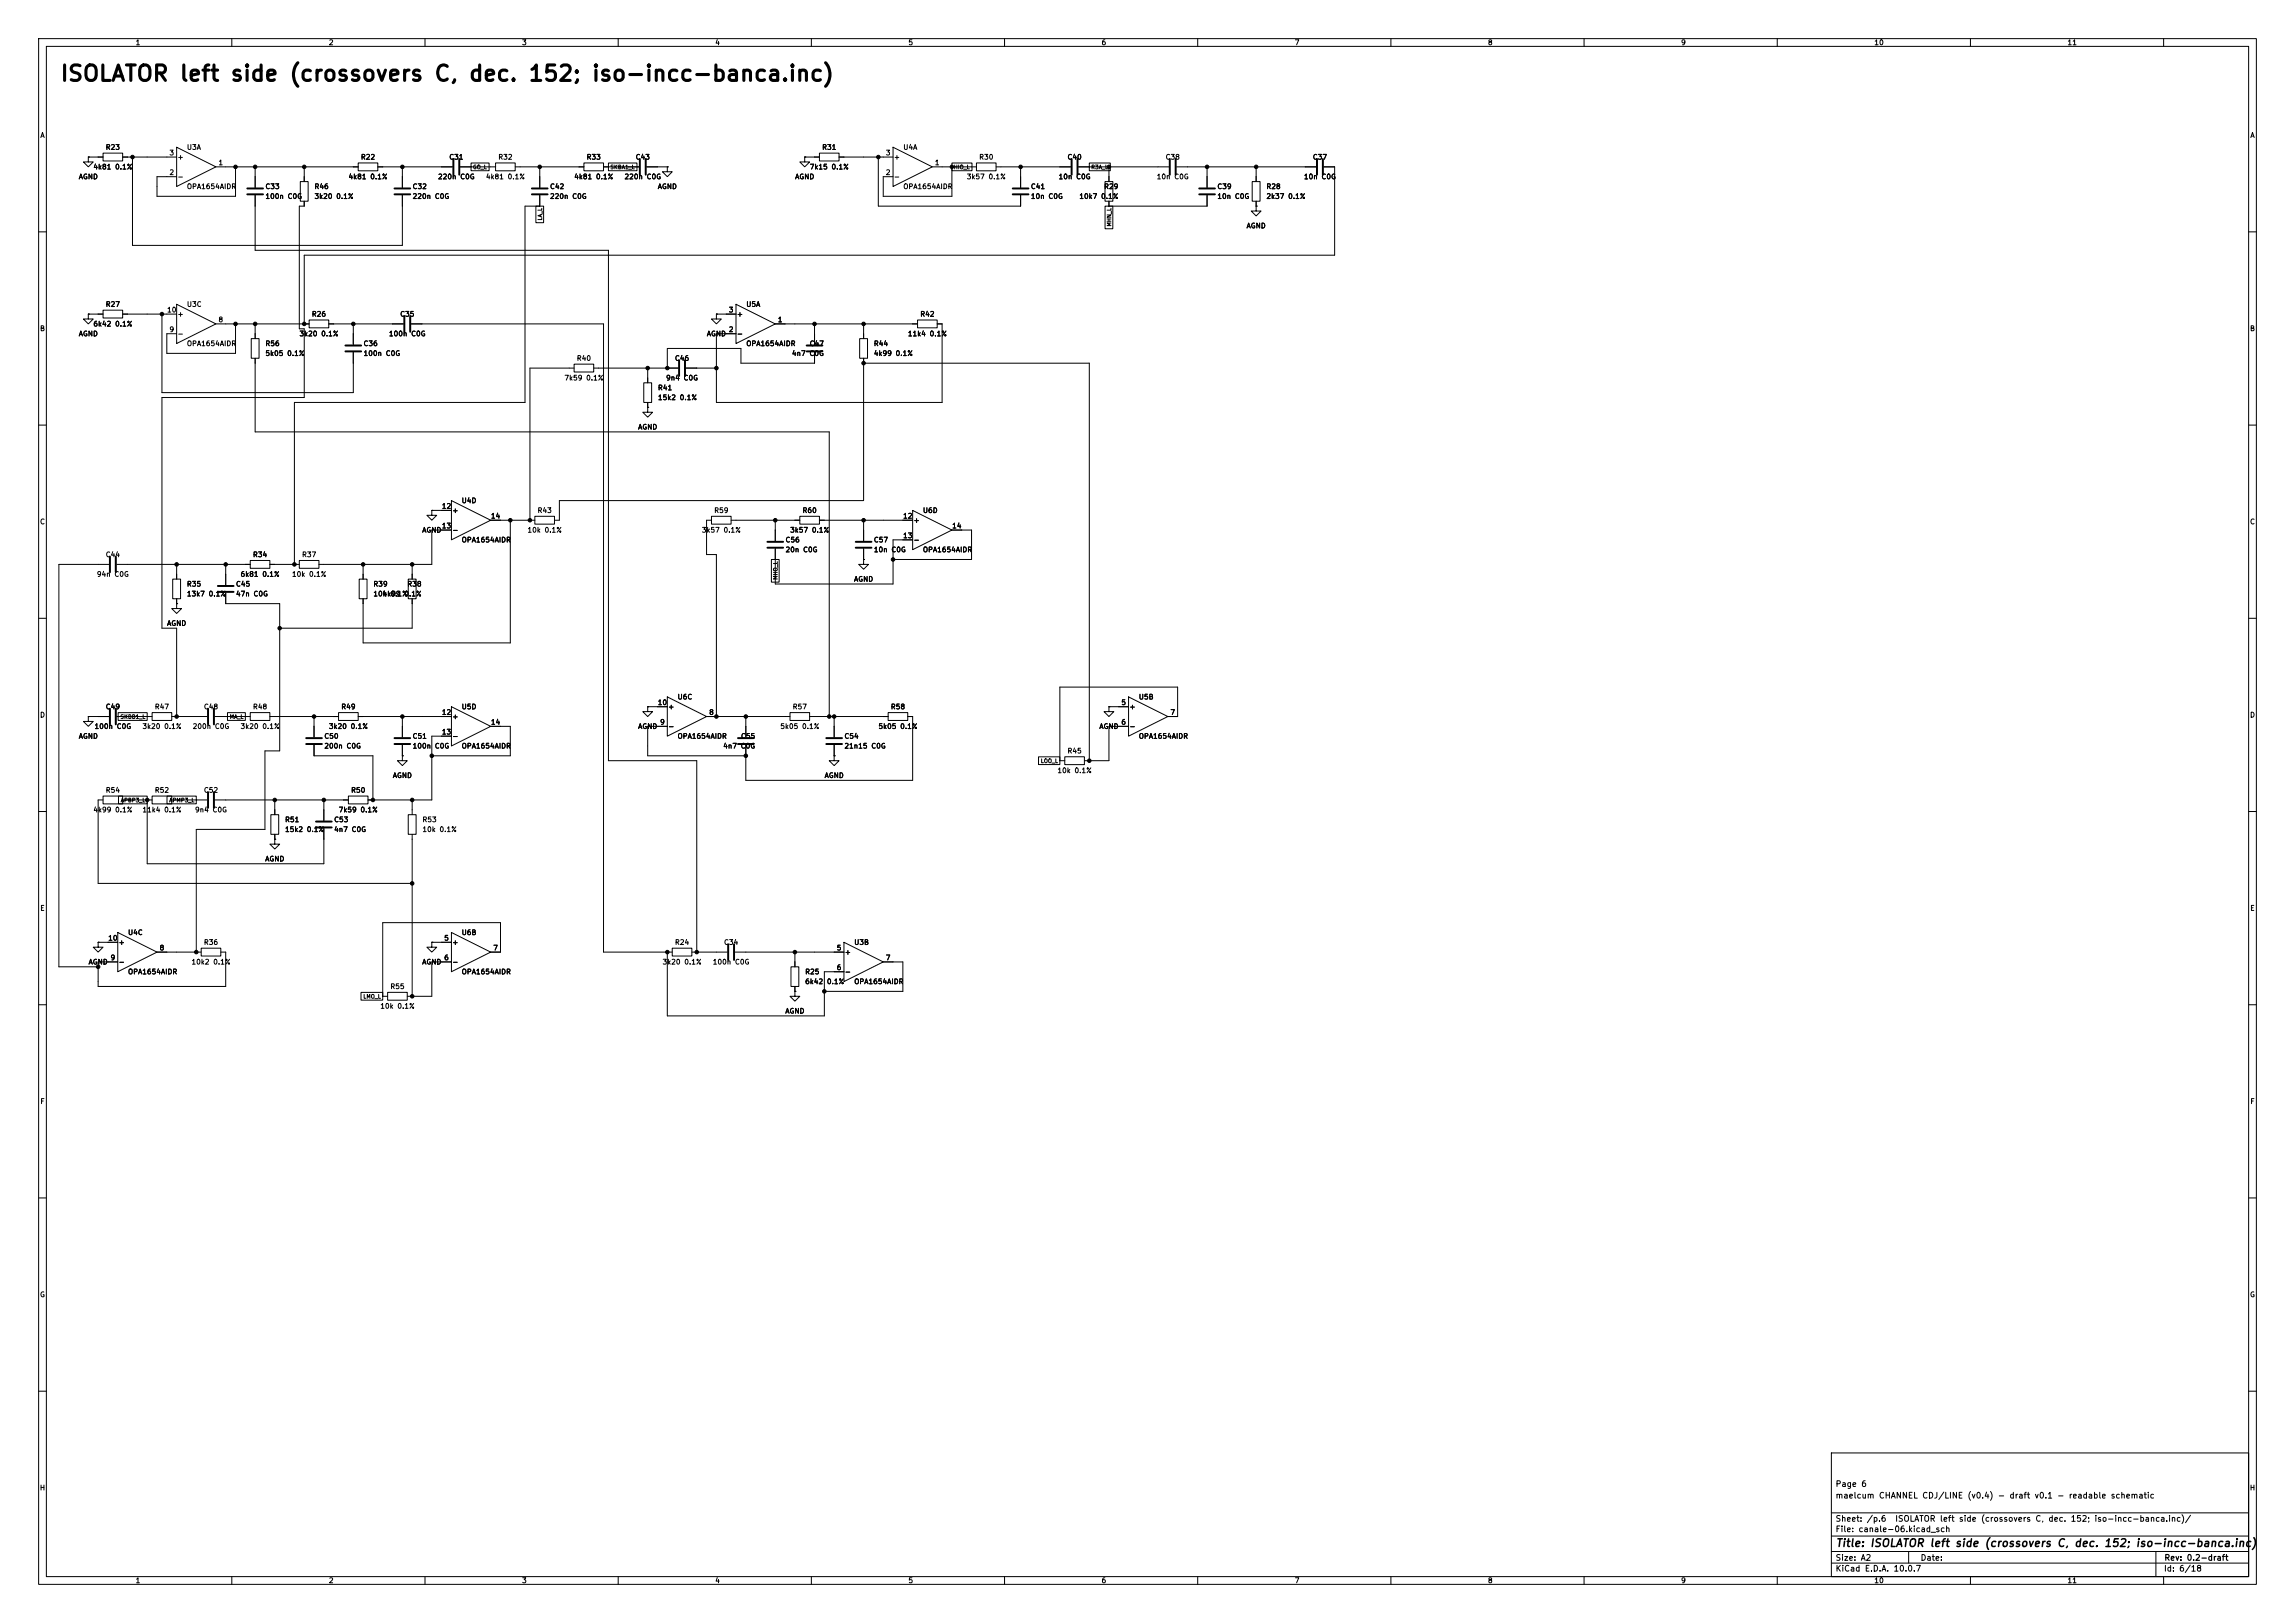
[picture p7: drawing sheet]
<svg xmlns="http://www.w3.org/2000/svg" width="594mm" height="420mm" viewBox="0 0 594 420" stroke-linecap="round" stroke-linejoin="round" font-family="sans-serif">
<defs><g id="words">
<text font-size="4" x="15.4" y="22">ISOLATOR left side (crossovers C, dec. 152; iso-incc-banca.inc)</text>
<text font-size="2" x="475" y="400.8">Title: ISOLATOR left side (crossovers C, dec. 152; iso-incc-banca.inc)</text>
<g font-size="1.5">
<text x="475" y="388.1">maelcum CHANNEL CDJ/LINE (v0.4) - draft v0.1 - readable schematic</text>
<text x="475" y="385.1">Page 6</text>
<text x="475" y="394.1">Sheet: /p.6</text>
<text x="490.4" y="394.1">ISOLATOR left side (crossovers C, dec. 152; iso-incc-banca.inc)/</text>
<text x="475" y="396.8">File: canale-06.kicad_sch</text>
<text x="475" y="407">KiCad E.D.A. 10.0.7</text>
<text x="475" y="404.2">Size: A2</text>
<text x="497" y="404.2">Date:</text>
<text x="560" y="407">Id: 6/18</text>
<text x="560.1" y="404.2">Rev: 0.2-draft</text>
</g>
<g font-size="1.3">
<text x="35" y="12">1</text>
<text x="85" y="12">2</text>
<text x="135" y="12">3</text>
<text x="185" y="12">4</text>
<text x="235" y="12">5</text>
<text x="285" y="12">6</text>
<text x="335" y="12">7</text>
<text x="385" y="12">8</text>
<text x="435" y="12">9</text>
<text x="485" y="12">10</text>
<text x="535" y="12">11</text>
<text x="10.3" y="36">A</text>
<text x="582.3" y="36">A</text>
<text x="27.2" y="39.1">R23</text>
<text x="43.7" y="40.5">3</text>
<text x="45.8" y="41.6">+</text>
<text x="48.2" y="39.1">U3A</text>
<text x="93.3" y="41.6">R22</text>
<text x="116.1" y="41.6">C31</text>
<text x="128.8" y="41.6">R32</text>
<text x="151.7" y="41.6">R33</text>
<text x="164.4" y="41.6">C43</text>
<text x="212.7" y="39.1">R31</text>
<text x="229.1" y="40.5">3</text>
<text x="231.2" y="41.6">+</text>
<text x="233.7" y="39.1">U4A</text>
<text x="253.3" y="41.6">R30</text>
<text x="276.2" y="41.6">C40</text>
<text x="301.6" y="41.6">C38</text>
<text x="339.7" y="41.6">C37</text>
<text x="20.3" y="46.7">AGND</text>
<text x="24" y="44.1">4k81 0.1%</text>
<text x="43.7" y="45.6">2</text>
<text x="45.8" y="46.7">-</text>
<text x="56.4" y="43">1</text>
<text x="90.1" y="46.7">4k81 0.1%</text>
<text x="113.2" y="46.7">220n C0G</text>
<text x="125.6" y="46.7">4k81 0.1%</text>
<text x="148.5" y="46.7">4k81 0.1%</text>
<text x="161.5" y="46.7">220n C0G</text>
<text x="205.7" y="46.7">AGND</text>
<text x="209.5" y="44.1">7k15 0.1%</text>
<text x="229.1" y="45.6">2</text>
<text x="231.2" y="46.7">-</text>
<text x="241.8" y="43">1</text>
<text x="250.1" y="46.7">3k57 0.1%</text>
<text x="273.9" y="46.7">10n C0G</text>
<text x="299.3" y="46.7">10n C0G</text>
<text x="337.4" y="46.7">10n C0G</text>
<text x="48.2" y="49.2">OPA1654AIDR</text>
<text x="68.6" y="49.2">C33</text>
<text x="68.6" y="51.8">100n C0G</text>
<text x="81.3" y="49.2">R46</text>
<text x="81.3" y="51.8">3k20 0.1%</text>
<text x="106.7" y="49.2">C32</text>
<text x="106.7" y="51.8">220n C0G</text>
<text x="142.2" y="49.2">C42</text>
<text x="142.2" y="51.8">220n C0G</text>
<text x="170.1" y="49.2">AGND</text>
<text x="233.7" y="49.2">OPA1654AIDR</text>
<text x="266.7" y="49.2">C41</text>
<text x="266.7" y="51.8">10n C0G</text>
<text x="279.2" y="51.8">10k7 0.1%</text>
<text x="285.6" y="49.2">R29</text>
<text x="314.9" y="49.2">C39</text>
<text x="314.9" y="51.8">10n C0G</text>
<text x="327.6" y="49.2">R28</text>
<text x="327.6" y="51.8">2k37 0.1%</text>
<text x="322.5" y="59.4">AGND</text>
<text x="27.2" y="79.7">R27</text>
<text x="43.1" y="81.1">10</text>
<text x="45.8" y="82.2">+</text>
<text x="48.2" y="79.7">U3C</text>
<text x="56.4" y="83.7">8</text>
<text x="80.6" y="82.2">R26</text>
<text x="103.4" y="82.2">C35</text>
<text x="188.5" y="81.1">3</text>
<text x="190.6" y="82.2">+</text>
<text x="193" y="79.7">U5A</text>
<text x="201.2" y="83.7">1</text>
<text x="238.1" y="82.2">R42</text>
<text x="10.2" y="86">B</text>
<text x="20.3" y="87.3">AGND</text>
<text x="24" y="84.8">6k42 0.1%</text>
<text x="43.7" y="86.2">9</text>
<text x="45.8" y="87.3">-</text>
<text x="48.2" y="89.9">OPA1654AIDR</text>
<text x="68.6" y="89.9">R56</text>
<text x="77.4" y="87.3">3k20 0.1%</text>
<text x="94" y="89.9">C36</text>
<text x="100.5" y="87.3">100n C0G</text>
<text x="182.8" y="87.3">AGND</text>
<text x="188.5" y="86.2">2</text>
<text x="190.6" y="87.3">-</text>
<text x="193" y="89.9">OPA1654AIDR</text>
<text x="209.4" y="89.9">C47</text>
<text x="226" y="89.9">R44</text>
<text x="234.9" y="87.3">11k4 0.1%</text>
<text x="582.2" y="86">B</text>
<text x="68.6" y="92.4">5k05 0.1%</text>
<text x="94" y="92.4">100n C0G</text>
<text x="149.2" y="93.7">R40</text>
<text x="174.6" y="93.7">C46</text>
<text x="204.8" y="92.4">4n7 C0G</text>
<text x="226" y="92.4">4k99 0.1%</text>
<text x="146" y="98.8">7k59 0.1%</text>
<text x="170.2" y="101.3">R41</text>
<text x="172.3" y="98.8">9n4 C0G</text>
<text x="170.2" y="103.8">15k2 0.1%</text>
<text x="165" y="111.5">AGND</text>
<text x="114.2" y="131.9">12</text>
<text x="119.4" y="130.5">U4D</text>
<text x="10.2" y="136">C</text>
<text x="114.2" y="137">13</text>
<text x="116.9" y="133">+</text>
<text x="126.9" y="134.5">14</text>
<text x="139" y="133">R43</text>
<text x="184.7" y="133">R59</text>
<text x="207.6" y="133">R60</text>
<text x="233.6" y="134.5">12</text>
<text x="236.3" y="135.6">+</text>
<text x="238.7" y="133">U6D</text>
<text x="246.3" y="137">14</text>
<text x="582.2" y="136">C</text>
<text x="109.2" y="138.1">AGND</text>
<text x="116.9" y="138.1">-</text>
<text x="119.4" y="140.7">OPA1654AIDR</text>
<text x="136.4" y="138.1">10k 0.1%</text>
<text x="181.5" y="138.1">3k57 0.1%</text>
<text x="203.2" y="140.7">C56</text>
<text x="203.2" y="143.2">20n C0G</text>
<text x="204.4" y="138.1">3k57 0.1%</text>
<text x="226" y="140.7">C57</text>
<text x="226" y="143.2">10n C0G</text>
<text x="233.6" y="139.6">13</text>
<text x="236.3" y="140.7">-</text>
<text x="238.7" y="143.2">OPA1654AIDR</text>
<text x="24.9" y="149.6">94n C0G</text>
<text x="27.2" y="144.5">C44</text>
<text x="62.1" y="149.6">6k81 0.1%</text>
<text x="65.3" y="144.5">R34</text>
<text x="75.4" y="149.6">10k 0.1%</text>
<text x="78" y="144.5">R37</text>
<text x="48.2" y="152.1">R35</text>
<text x="48.2" y="154.6">13k7 0.1%</text>
<text x="60.9" y="152.1">C45</text>
<text x="60.9" y="154.6">47n C0G</text>
<text x="96.5" y="152.1">R39</text>
<text x="96.5" y="154.6">10k 0.1%</text>
<text x="98.9" y="154.6">4k99 0.1%</text>
<text x="105.3" y="152.1">R38</text>
<text x="220.9" y="150.8">AGND</text>
<text x="43.1" y="162.3">AGND</text>
<text x="10.2" y="186">D</text>
<text x="27.2" y="183.8">C49</text>
<text x="39.9" y="183.8">R47</text>
<text x="52.6" y="183.8">C48</text>
<text x="65.3" y="183.8">R48</text>
<text x="88.2" y="183.8">R49</text>
<text x="114.2" y="185.3">12</text>
<text x="119.4" y="183.8">U5D</text>
<text x="170.1" y="182.7">10</text>
<text x="172.8" y="183.8">+</text>
<text x="175.2" y="181.3">U6C</text>
<text x="183.4" y="185.3">8</text>
<text x="205" y="183.8">R57</text>
<text x="230.4" y="183.8">R58</text>
<text x="290.1" y="182.7">5</text>
<text x="292.2" y="183.8">+</text>
<text x="294.6" y="181.3">U5B</text>
<text x="302.8" y="185.3">7</text>
<text x="582.2" y="186">D</text>
<text x="20.3" y="191.5">AGND</text>
<text x="24.3" y="188.9">100n C0G</text>
<text x="36.7" y="188.9">3k20 0.1%</text>
<text x="49.7" y="188.9">200n C0G</text>
<text x="62.1" y="188.9">3k20 0.1%</text>
<text x="83.8" y="191.5">C50</text>
<text x="85" y="188.9">3k20 0.1%</text>
<text x="106.7" y="191.5">C51</text>
<text x="114.2" y="190.4">13</text>
<text x="116.9" y="186.4">+</text>
<text x="116.9" y="191.5">-</text>
<text x="126.9" y="187.8">14</text>
<text x="165" y="188.9">AGND</text>
<text x="170.7" y="187.8">9</text>
<text x="172.8" y="188.9">-</text>
<text x="175.2" y="191.5">OPA1654AIDR</text>
<text x="191.7" y="191.5">C55</text>
<text x="201.8" y="188.9">5k05 0.1%</text>
<text x="218.4" y="191.5">C54</text>
<text x="227.2" y="188.9">5k05 0.1%</text>
<text x="284.4" y="188.9">AGND</text>
<text x="290.1" y="187.8">6</text>
<text x="292.2" y="188.9">-</text>
<text x="294.6" y="191.5">OPA1654AIDR</text>
<text x="83.8" y="194">200n C0G</text>
<text x="106.7" y="194">100n</text>
<text x="112.4" y="194">C0G</text>
<text x="119.4" y="194">OPA1654AIDR</text>
<text x="187.1" y="194">4n7 C0G</text>
<text x="218.4" y="194">21n15 C0G</text>
<text x="276.2" y="195.3">R45</text>
<text x="101.5" y="201.6">AGND</text>
<text x="213.3" y="201.6">AGND</text>
<text x="273.6" y="200.4">10k 0.1%</text>
<text x="27.2" y="205.4">R54</text>
<text x="39.9" y="205.4">R52</text>
<text x="52.6" y="205.4">C52</text>
<text x="90.7" y="205.4">R50</text>
<text x="24" y="210.5">4k99 0.1%</text>
<text x="36.7" y="210.5">11k4 0.1%</text>
<text x="50.3" y="210.5">9n4 C0G</text>
<text x="73.6" y="213.1">R51</text>
<text x="73.6" y="215.6">15k2 0.1%</text>
<text x="86.3" y="213.1">C53</text>
<text x="86.3" y="215.6">4n7 C0G</text>
<text x="87.5" y="210.5">7k59 0.1%</text>
<text x="109.2" y="213.1">R53</text>
<text x="109.2" y="215.6">10k 0.1%</text>
<text x="68.5" y="223.2">AGND</text>
<text x="10.3" y="236">E</text>
<text x="582.3" y="236">E</text>
<text x="27.9" y="243.7">10</text>
<text x="30.6" y="244.8">+</text>
<text x="33" y="242.3">U4C</text>
<text x="52.6" y="244.8">R36</text>
<text x="114.8" y="243.7">5</text>
<text x="116.9" y="244.8">+</text>
<text x="119.4" y="242.3">U6B</text>
<text x="174.6" y="244.8">R24</text>
<text x="187.3" y="244.8">C34</text>
<text x="221" y="244.8">U3B</text>
<text x="22.8" y="249.9">AGND</text>
<text x="28.5" y="248.8">9</text>
<text x="30.6" y="249.9">-</text>
<text x="41.2" y="246.2">8</text>
<text x="49.4" y="249.9">10k2 0.1%</text>
<text x="109.2" y="249.9">AGND</text>
<text x="114.8" y="248.8">6</text>
<text x="116.9" y="249.9">-</text>
<text x="127.5" y="246.2">7</text>
<text x="171.4" y="249.9">3k20 0.1%</text>
<text x="184.4" y="249.9">100n C0G</text>
<text x="216.4" y="246.2">5</text>
<text x="216.4" y="251.3">6</text>
<text x="218.5" y="247.3">+</text>
<text x="229.1" y="248.8">7</text>
<text x="33" y="252.4">OPA1654AIDR</text>
<text x="100.9" y="256.2">R55</text>
<text x="119.4" y="252.4">OPA1654AIDR</text>
<text x="208.3" y="252.4">R25</text>
<text x="208.3" y="255">6k42</text>
<text x="213.9" y="255">0.1%</text>
<text x="218.5" y="252.4">-</text>
<text x="221" y="255">OPA1654AIDR</text>
<text x="98.3" y="261.3">10k 0.1%</text>
<text x="203.1" y="262.6">AGND</text>
<text x="10.3" y="286">F</text>
<text x="582.3" y="286">F</text>
<text x="10.2" y="336">G</text>
<text x="582.2" y="336">G</text>
<text x="10.2" y="386">H</text>
<text x="582.2" y="386">H</text>
<text x="35" y="410">1</text>
<text x="85" y="410">2</text>
<text x="135" y="410">3</text>
<text x="185" y="410">4</text>
<text x="235" y="410">5</text>
<text x="285" y="410">6</text>
<text x="335" y="410">7</text>
<text x="385" y="410">8</text>
<text x="435" y="410">9</text>
<text x="485" y="410">10</text>
<text x="535" y="410">11</text>
</g>
<g font-size="1">
<text x="122.3" y="44">GO_L</text>
<text x="157.9" y="44">SKBA1_L</text>
<text x="246.8" y="44">HIO_L</text>
<text x="282.3" y="44">R3A_L</text>
<text x="140.5" y="57.2" transform="rotate(-90 140.5 57.2)">LA_L</text>
<text x="287.8" y="58.7" transform="rotate(-90 287.8 58.7)">MHN_L</text>
<text x="201.5" y="150.2" transform="rotate(-90 201.5 150.2)">MHO_L</text>
<text x="31" y="186.2">SKBB1_L</text>
<text x="59.4" y="186.2">MA_L</text>
<text x="269.3" y="197.7">LOO_L</text>
<text x="31.1" y="207.8">APBP3_L</text>
<text x="43.7" y="207.8">APMP3_L</text>
<text x="93.9" y="258.6">LMO_L</text>
</g>
</g></defs>
<g fill="none" stroke="#000" stroke-width=".26">
<path d="M10 10h574v400h-574zM12 12h570v396h-570zM60 10v2M110 10v2M160 10v2M210 10v2M260 10v2M310 10v2M360 10v2M410 10v2M460 10v2M510 10v2"/>
<path d="M560 10v2M26.7 39.6h5v2.1h-5zM45.7 38.1l10.2 5.1-10.2 5.1zM212.1 39.6h5.1v2.1h-5.1zM231.1 38.1l10.2 5.1-10.2 5.1zM22.9 40.6v1.3h1.2l-1.2 1.3-1.3-1.3h1.3M22.9 40.6h.1M22.9 40.6h3.8M31.7 40.6h14M34.3 40.6v22.9h69.8v-13M55.9 43.2h36.8M61 43.2v7.6h-20.4v-5.1h5.1"/>
<path d="M66 50.5v14.3h91.5v132.1h22.8v49.5M66 43.2v5.3M77.7 47h2.1v5.1h-2.1zM78.7 52.1v1.2h-1.2v31.8h1.2v17.8h-36.8v59.7h3.8v22.8M78.7 43.2v3.8M92.7 42.2h5.1v2h-5.1zM97.8 43.2h19.3M104.1 43.2v5.3M119.1 43.2h9.2M121.9 42.2h4.7v2h-4.7zM128.3 42.2h5v2h-5zM133.3 43.2h17.8"/>
<path d="M138.7 53.3h2v4.3h-2zM139.7 43.2v5.3M139.7 50.5v2.8M139.7 53.3h-3.8v50.8h-59.7v42M151.1 42.2h5.1v2h-5.1zM156.2 43.2h9.2M157.5 42.2h7.4v2h-7.4zM167.4 43.2h5.3M172.7 43.2v1.3h1.3l-1.3 1.2-1.3-1.2h1.3M172.7 43.2h.1M208.3 40.6v1.3h1.2l-1.2 1.3-1.3-1.3h1.3M208.3 40.6h.1"/>
<path d="M208.3 40.6h3.8M217.2 40.6h13.9M227.3 40.6v12.7h36.9v-2.8M241.3 43.2h11.4M246.4 42.2h5.2v2h-5.2zM246.4 43.2v7.6h-17.8v-5.1h2.5M252.7 42.2h5.1v2h-5.1zM257.8 43.2h19.3M264.2 43.2v5.3M279.1 43.2h23.4M281.9 42.2h5.5v2h-5.5zM286 47h2v5.1h-2z"/>
<path d="M286 53.3h2v5.9h-2zM287 43.2v3.8M287 52.1v1.2M304.5 43.2h36.1M312.4 43.2v5.3M312.4 50.5v2.8h-25.4M324.1 47h2v5.1h-2zM325.1 53.3v1.3h1.3l-1.3 1.3-1.3-1.3h1.3M325.1 53.3h.1M325.1 43.2v3.8M325.1 52.1v1.2M342.6 43.2h2.8v22.8h-266.7v17.8"/>
<path d="M10 60h2M45.7 78.7l10.2 5.1-10.2 5.1zM190.5 78.7l10.2 5.1-10.2 5.1zM582 60h2M22.9 81.3v1.3h1.2l-1.2 1.2-1.3-1.2h1.3M22.9 81.3h.1M22.9 81.3h3.8M26.7 80.3h5v2h-5zM31.7 81.3h14M41.9 81.3v20.3h49.5v-10.4M55.9 83.8h24.1M61 83.8v7.6h-17.8v-5h2.5"/>
<path d="M65 87.6h2.1v5.1h-2.1zM66 83.8v3.8M66 92.7v19.1h148.6v73.6M80 82.8h5.1v2h-5.1zM85.1 83.8h19.3M91.4 83.8v5.4M106.4 83.8h49.8v162.6h17.8M148.6 94.2h5.1v2.1h-5.1zM148.6 95.3h-11.4v39.3M153.7 95.3h21.8M166.6 99.1h2.1v5h-2.1zM167.6 95.3v3.8"/>
<path d="M177.5 95.3h7.9M185.4 81.3v1.3h1.3l-1.3 1.2-1.3-1.2h1.3M185.4 81.3h.1M185.4 81.3h5.1M200.7 83.8h36.8M210.8 83.8v5.4M210.8 91.2v2.8h-19v-3.8h-19.1v5.1M222.5 87.6h2v5.1h-2zM223.5 92.7v36.8h-78.7v5.1h-1.3M223.5 83.8v3.8M223.5 94h58.4v102.9M237.5 82.8h5.1v2h-5.1z"/>
<path d="M242.6 83.8h1.2v20.3h-58.4v-17.7h5.1M10 110h2M167.6 105.4v1.3h1.3l-1.3 1.3-1.2-1.3h1.2M167.6 105.4h.1M167.6 104.1v1.3M582 110h2M111.8 132.1v1.3h1.2l-1.2 1.2-1.3-1.2h1.3M111.8 132.1h.1M111.8 132.1h5M116.8 129.5l10.2 5.1-10.2 5.1zM116.8 137.2h-5v8.9h-29.3M127 134.6h11.4"/>
<path d="M132.1 134.6v31.8h-38.1v-11.5M138.4 133.6h5.1v2h-5.1zM184.1 133.6h5.1v2h-5.1zM184.1 134.6h-1.2v8.9h2.5v41.9M189.2 134.6h17.8M200.7 134.6v5.4M207 133.6h5.1v2h-5.1zM212.1 134.6h24.1M223.5 134.6v5.4M236.2 132.1l10.2 5.1-10.2 5zM236.2 139.7h-5.1v11.4h-30.4v-9.1M246.4 137.2h5.1v7.6h-20.4"/>
<path d="M28.2 146.1h-13v104.1h10.2M30.2 146.1h34.6M44.7 149.9h2v5h-2zM45.7 156.2v1.3h1.3l-1.3 1.3-1.3-1.3h1.3M45.7 156.2h.1M45.7 146.1v3.8M45.7 154.9v1.3M58.4 146.1v5.3M58.4 153.4v2.8h14v38.1h-3.8v20.3h-17.8v31.8M64.8 145h5v2.1h-5zM69.8 146.1h7.7M77.5 145h5v2.1h-5z"/>
<path d="M93 149.9h2v5h-2zM94 146.1v3.8M105.7 149.9h2v5h-2zM106.7 146.1v3.8M106.7 154.9v7.7h-34.3M199.7 144.8h2v5.8h-2zM223.5 144.8v1.3h1.3l-1.3 1.2-1.3-1.2h1.3M223.5 144.8h.1M223.5 142v2.8M10 160h2M582 160h2M22.9 185.4v1.3h1.2l-1.2 1.3-1.3-1.3h1.3"/>
<path d="M22.9 185.4h.1M22.9 185.4h5.3M30.2 185.4h9.2M30.6 184.4h7.5v2h-7.5zM39.4 184.4h5v2h-5zM44.4 185.4h9.2M55.6 185.4h9.2M58.9 184.4h4.6v2h-4.6zM64.8 184.4h5v2h-5zM69.8 185.4h17.8M81.3 185.4v5.4M81.3 192.8v2.8h15.2v11.4"/>
<path d="M87.6 184.4h5.1v2h-5.1zM92.7 185.4h24.1M104.1 195.6v1.3h1.3l-1.3 1.2-1.2-1.2h1.2M104.1 195.6h.1M104.1 185.4v5.4M104.1 192.8v2.8M116.8 182.9l10.2 5.1-10.2 5zM116.8 190.5h-5v16.5h-16.6M127 188h5.1v7.6h-20.3M167.6 182.9v1.3h1.3l-1.3 1.2-1.2-1.2h1.2M167.6 182.9h.1M167.6 182.9h5.1"/>
<path d="M172.7 180.3l10.2 5.1-10.2 5.1zM172.7 188h-5.1v7.6h25.4M182.9 185.4h21.6M193 185.4v5.4M204.5 184.4h5v2h-5zM209.5 185.4h20.4M215.9 195.6v1.3h1.3l-1.3 1.2-1.3-1.2h1.3M215.9 195.6h.1M215.9 185.4v5.4M215.9 192.8v2.8M229.9 184.4h5v2h-5zM234.9 185.4h1.3v16.5h-43.2v-9.1"/>
<path d="M268.8 195.8h5.5v2.1h-5.5zM274.3 196.9h1.3M275.6 195.8h5.1v2.1h-5.1zM287 182.9v1.3h1.3l-1.3 1.2-1.3-1.2h1.3M287 182.9h.1M287 182.9h5.1M292.1 180.3l10.2 5.1-10.2 5.1zM292.1 188h-5.1v8.9h-6.3M302.3 185.4h2.5v-7.6h-30.5v19.1M10 210h2M26.7 206h5v2h-5zM26.7 207h-1.3v21.6h81.3"/>
<path d="M30.7 206h7.4v2h-7.4zM31.7 207h7.7M38.1 207v16.5h45.7v-9.1M39.4 206h5v2h-5zM43.2 206h7.6v2h-7.6zM44.4 207h9.2M55.6 207h34.6M70.1 210.8h2v5.1h-2zM71.1 217.2v1.2h1.3l-1.3 1.3-1.3-1.3h1.3M71.1 217.2h.1M71.1 207v3.8M71.1 215.9v1.3"/>
<path d="M83.8 207v5.3M90.2 206h5v2h-5zM105.7 210.8h2v5.1h-2zM106.7 207v3.8M106.7 215.9v41.9M582 210h2M25.4 243.8v1.3h1.3l-1.3 1.3-1.3-1.3h1.3M25.4 243.8h.1M25.4 243.8h5.1M30.5 241.3l10.1 5.1-10.1 5.1zM40.6 246.4h11.5M52.1 245.4h5v2h-5z"/>
<path d="M57.1 246.4h1.3v8.9h-33v-6.4h5.1M93.4 256.8h5.7v2h-5.7zM99.1 257.8h1.2M100.3 256.8h5.1v2h-5.1zM111.8 243.8v1.3h1.2l-1.2 1.3-1.3-1.3h1.3M111.8 243.8h.1M111.8 243.8h5M116.8 241.3l10.2 5.1-10.2 5.1zM116.8 248.9h-5v8.9h-6.4M127 246.4h2.5v-7.6h-30.4v19M172.7 246.4v16.5h40.7v-11.4h5M174 245.4h5.1v2h-5.1z"/>
<path d="M179.1 246.4h9.1M190.2 246.4h28.2M204.7 250.2h2.1v5.1h-2.1zM205.7 256.5v1.3h1.3l-1.3 1.3-1.2-1.3h1.2M205.7 256.5h.1M205.7 246.4v3.8M205.7 255.3v1.2M218.4 243.8l10.2 5.1-10.2 5.1zM228.6 248.9h5.1v7.6h-20.3M10 260h2M582 260h2M10 310h2"/>
<path d="M582 310h2M10 360h2M474 376h108v32h-108zM582 360h2M474 397.5h108M474 391.5h108M60 408v2M110 408v2M160 408v2M210 408v2M260 408v2M310 408v2"/>
<path d="M360 408v2M410 408v2M460 408v2M474 404.5h108M474 401.5h108M494 401.5v3M510 408v2M558 401.5v6.5M560 408v2"/>
</g>
<g fill="none" stroke="#000" stroke-width=".51">
<path d="M64 48.8h4.1M64 50.3h4.1M102.1 48.8h4.1M102.1 50.3h4.1M117.3 41.1v4.1M118.9 41.1v4.1M137.7 48.8h4M137.7 50.3h4M165.6 41.1v4.1M167.1 41.1v4.1M262.1 48.8h4.1M262.1 50.3h4.1"/>
<path d="M277.4 41.1v4.1M278.9 41.1v4.1M302.8 41.1v4.1M304.3 41.1v4.1M310.4 48.8h4.1M310.4 50.3h4.1M340.9 41.1v4.1M342.4 41.1v4.1M89.4 89.4h4.1M89.4 90.9h4.1M104.6 81.8v4.1M106.2 81.8v4.1"/>
<path d="M175.8 93.2v4.1M177.3 93.2v4.1M208.8 89.4h4.1M208.8 90.9h4.1M28.4 144v4.1M30 144v4.1M56.4 151.6h4.1M56.4 153.2h4.1M198.6 140.2h4.1M198.6 141.7h4.1M221.5 140.2h4.1M221.5 141.7h4.1"/>
<path d="M28.4 183.4v4.1M30 183.4v4.1M53.8 183.4v4.1M55.4 183.4v4.1M79.2 192.5h4.1M79.2 191h4.1M102.1 192.5h4.1M102.1 191h4.1M191 192.5h4.1M191 191h4.1M213.9 192.5h4M213.9 191h4"/>
<path d="M53.8 205v4M55.4 205v4M81.8 212.6h4.1M81.8 214.1h4.1M188.5 244.3v4.1M190 244.3v4.1"/>
</g>
<g fill="#000" stroke="#000" stroke-width=".26">
<circle cx="34.3" cy="40.6" r=".46"/>
<circle cx="61" cy="43.2" r=".46"/>
<circle cx="66" cy="43.2" r=".46"/>
<circle cx="78.7" cy="43.2" r=".46"/>
<circle cx="104.1" cy="43.2" r=".46"/>
<circle cx="139.7" cy="43.2" r=".46"/>
<circle cx="227.3" cy="40.6" r=".46"/>
<circle cx="246.4" cy="43.2" r=".46"/>
<circle cx="264.2" cy="43.2" r=".46"/>
<circle cx="287" cy="43.2" r=".46"/>
<circle cx="312.4" cy="43.2" r=".46"/>
<circle cx="325.1" cy="43.2" r=".46"/>
<circle cx="41.9" cy="81.3" r=".46"/>
<circle cx="61" cy="83.8" r=".46"/>
<circle cx="66" cy="83.8" r=".46"/>
<circle cx="78.7" cy="83.8" r=".46"/>
<circle cx="91.4" cy="83.8" r=".46"/>
<circle cx="167.6" cy="95.3" r=".46"/>
<circle cx="172.7" cy="95.3" r=".46"/>
<circle cx="185.4" cy="95.3" r=".46"/>
<circle cx="210.8" cy="83.8" r=".46"/>
<circle cx="223.5" cy="94" r=".46"/>
<circle cx="223.5" cy="83.8" r=".46"/>
<circle cx="132.1" cy="134.6" r=".46"/>
<circle cx="137.2" cy="134.6" r=".46"/>
<circle cx="200.7" cy="134.6" r=".46"/>
<circle cx="223.5" cy="134.6" r=".46"/>
<circle cx="45.7" cy="146.1" r=".46"/>
<circle cx="58.4" cy="146.1" r=".46"/>
<circle cx="76.2" cy="146.1" r=".46"/>
<circle cx="94" cy="146.1" r=".46"/>
<circle cx="106.7" cy="146.1" r=".46"/>
<circle cx="231.1" cy="144.8" r=".46"/>
<circle cx="72.4" cy="162.6" r=".46"/>
<circle cx="45.7" cy="185.4" r=".46"/>
<circle cx="81.3" cy="185.4" r=".46"/>
<circle cx="104.1" cy="185.4" r=".46"/>
<circle cx="111.8" cy="195.6" r=".46"/>
<circle cx="185.4" cy="185.4" r=".46"/>
<circle cx="193" cy="195.6" r=".46"/>
<circle cx="193" cy="185.4" r=".46"/>
<circle cx="214.6" cy="185.4" r=".46"/>
<circle cx="215.9" cy="185.4" r=".46"/>
<circle cx="281.9" cy="196.9" r=".46"/>
<circle cx="38.1" cy="207" r=".46"/>
<circle cx="71.1" cy="207" r=".46"/>
<circle cx="83.8" cy="207" r=".46"/>
<circle cx="96.5" cy="207" r=".46"/>
<circle cx="106.7" cy="207" r=".46"/>
<circle cx="106.7" cy="228.6" r=".46"/>
<circle cx="25.4" cy="250.2" r=".46"/>
<circle cx="50.8" cy="246.4" r=".46"/>
<circle cx="106.7" cy="257.8" r=".46"/>
<circle cx="172.7" cy="246.4" r=".46"/>
<circle cx="180.3" cy="246.4" r=".46"/>
<circle cx="205.7" cy="246.4" r=".46"/>
<circle cx="213.4" cy="256.5" r=".46"/>
</g>
<use href="#words"/>
</svg>
